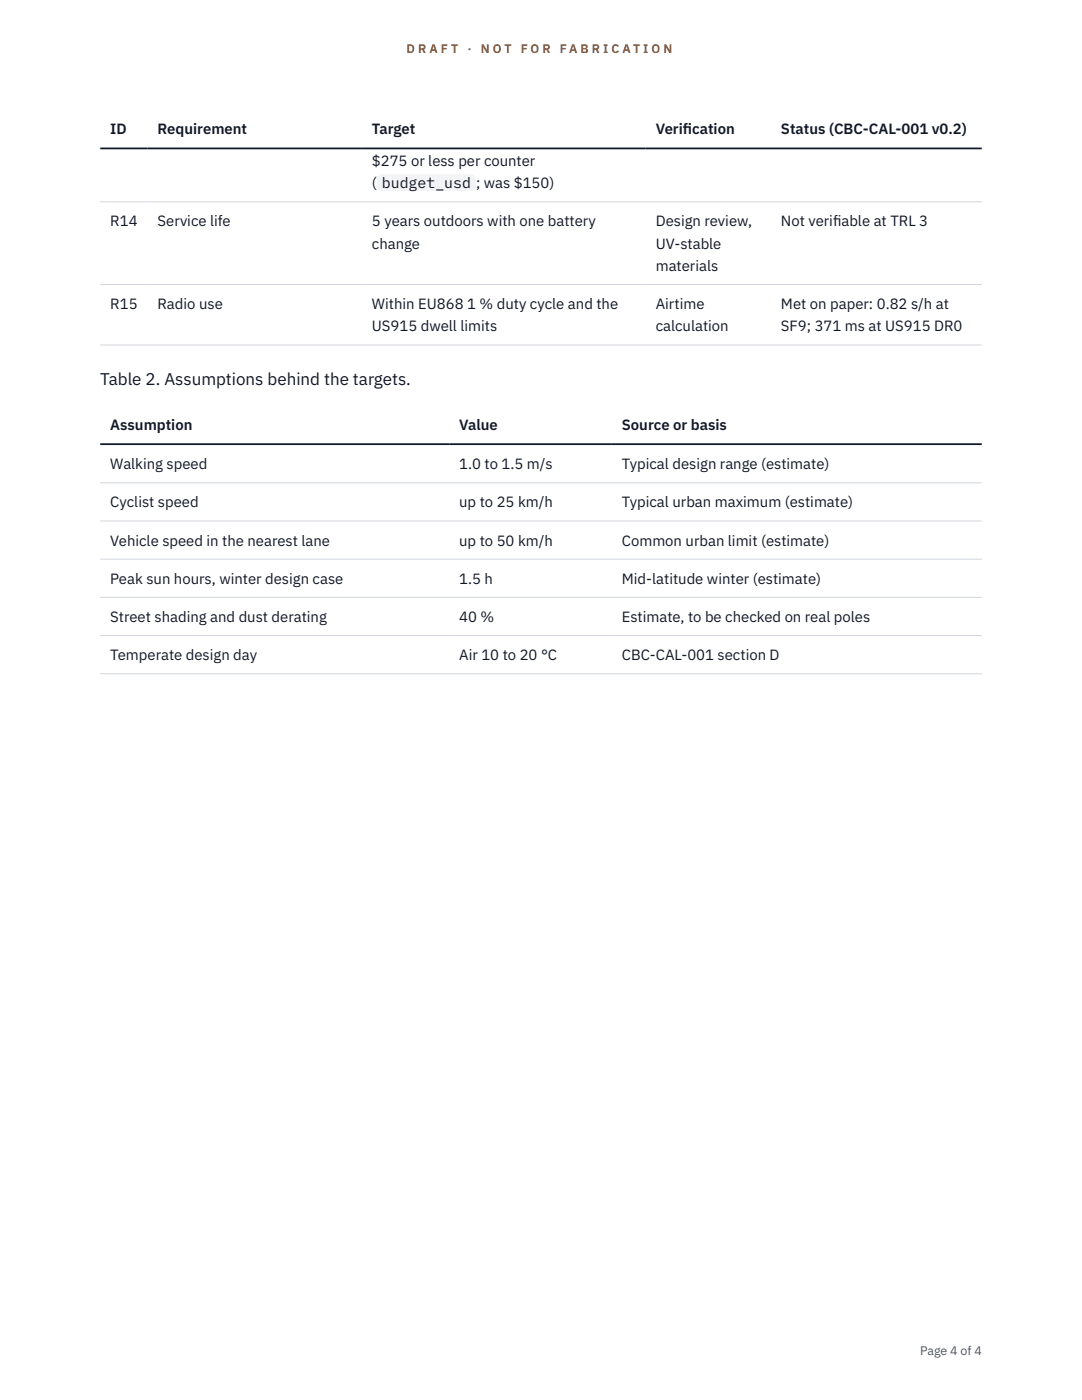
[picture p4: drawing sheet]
<svg xmlns="http://www.w3.org/2000/svg" width="216mm" height="279mm" viewBox="0 0 216 279" stroke-linecap="round" stroke-linejoin="round" font-family="sans-serif">
<defs><g id="words">
<text font-size="3.4" fill="#111827" x="20" y="76.8">Table 2. Assumptions behind the targets.</text>
<g font-size="3" fill="#111827">
<text x="22" y="26.8">ID</text>
<text x="31.5" y="26.8">Requirement</text>
<text x="74.2" y="26.8">Target</text>
<text x="130.8" y="26.8">Verif</text>
<text x="136.3" y="26.8">ication</text>
<text x="155.8" y="26.8">Status (CBC-CAL-001 v0.2)</text>
<text x="74.2" y="33.1">$275 or less per counter</text>
<text x="74.2" y="37.6">(</text>
<text x="76.2" y="37.6">budget_usd</text>
<text x="95" y="37.6">; was $150)</text>
<text x="22" y="45.2">R14</text>
<text x="31.5" y="45.2">Service life</text>
<text x="74.2" y="45.2">5 years outdoors with one battery</text>
<text x="130.8" y="45.2">Design review,</text>
<text x="155.8" y="45.2">Not verif</text>
<text x="166.2" y="45.2">iable at TRL 3</text>
<text x="74.2" y="49.6">change</text>
<text x="130.8" y="49.6">UV-stable</text>
<text x="130.8" y="54.1">materials</text>
<text x="22" y="61.7">R15</text>
<text x="31.5" y="61.7">Radio use</text>
<text x="74.2" y="61.7">Within EU868 1 % duty cycle and the</text>
<text x="130.8" y="61.7">Airtime</text>
<text x="155.8" y="61.7">Met on paper: 0.82 s/h at</text>
<text x="74.2" y="66.2">US915 dwell limits</text>
<text x="130.8" y="66.2">calculation</text>
<text x="155.8" y="66.2">SF9; 371 ms at US915 DR0</text>
<text x="22" y="85.9">Assumption</text>
<text x="91.6" y="85.9">Value</text>
<text x="124.1" y="85.9">Source or basis</text>
<text x="22" y="93.7">Walking speed</text>
<text x="91.6" y="93.7">1.0 to 1.5 m/s</text>
<text x="124.1" y="93.7">Typical design range (estimate)</text>
<text x="22" y="101.3">Cyclist speed</text>
<text x="91.6" y="101.3">up to 25 km/h</text>
<text x="124.1" y="101.3">Typical urban maximum (estimate)</text>
<text x="22" y="108.9">Vehicle speed in the nearest lane</text>
<text x="91.6" y="108.9">up to 50 km/h</text>
<text x="124.1" y="108.9">Common urban limit (estimate)</text>
<text x="22" y="116.5">Peak sun hours, winter design case</text>
<text x="91.6" y="116.5">1.5 h</text>
<text x="124.1" y="116.5">Mid-latitude winter (estimate)</text>
<text x="22" y="124.1">Street shading and dust derating</text>
<text x="91.6" y="124.1">40 %</text>
<text x="124.1" y="124.1">Estimate, to be checked on real poles</text>
<text x="22" y="131.8">Temperate design day</text>
<text x="91.6" y="131.8">Air 10 to 20 °C</text>
<text x="124.1" y="131.8">CBC-CAL-001 section D</text>
</g>
<g font-size="2.5" fill="#b45309">
<text x="81.1" y="10.5">D R A F T</text>
<text x="93.3" y="10.5">·</text>
<text x="95.9" y="10.5">N O T</text>
<text x="103.9" y="10.5">F O R</text>
<text x="111.7" y="10.5">F A B R I C A T I O N</text>
</g>
<text font-size="2.5" fill="#4b5563" x="183.6" y="270.3">Page 4 of 4</text>
</g></defs>
<path d="M20 40.3h175.9M20 56.8h175.9M20 68.9h175.9M20 96.4h175.9M20 104h175.9M20 111.6h175.9M20 119.2h175.9M20 126.8h175.9M20 134.5h175.9" fill="none" stroke="#d1d5db" stroke-width=".2"/>
<path d="M20 29.6h175.9M20 88.6h175.9" fill="none" stroke="#111827" stroke-width=".35"/>
<path d="M75.2 34.8h19.8v3.3h-19.8z" fill="#f3f4f6"/>
<use href="#words"/>
</svg>
